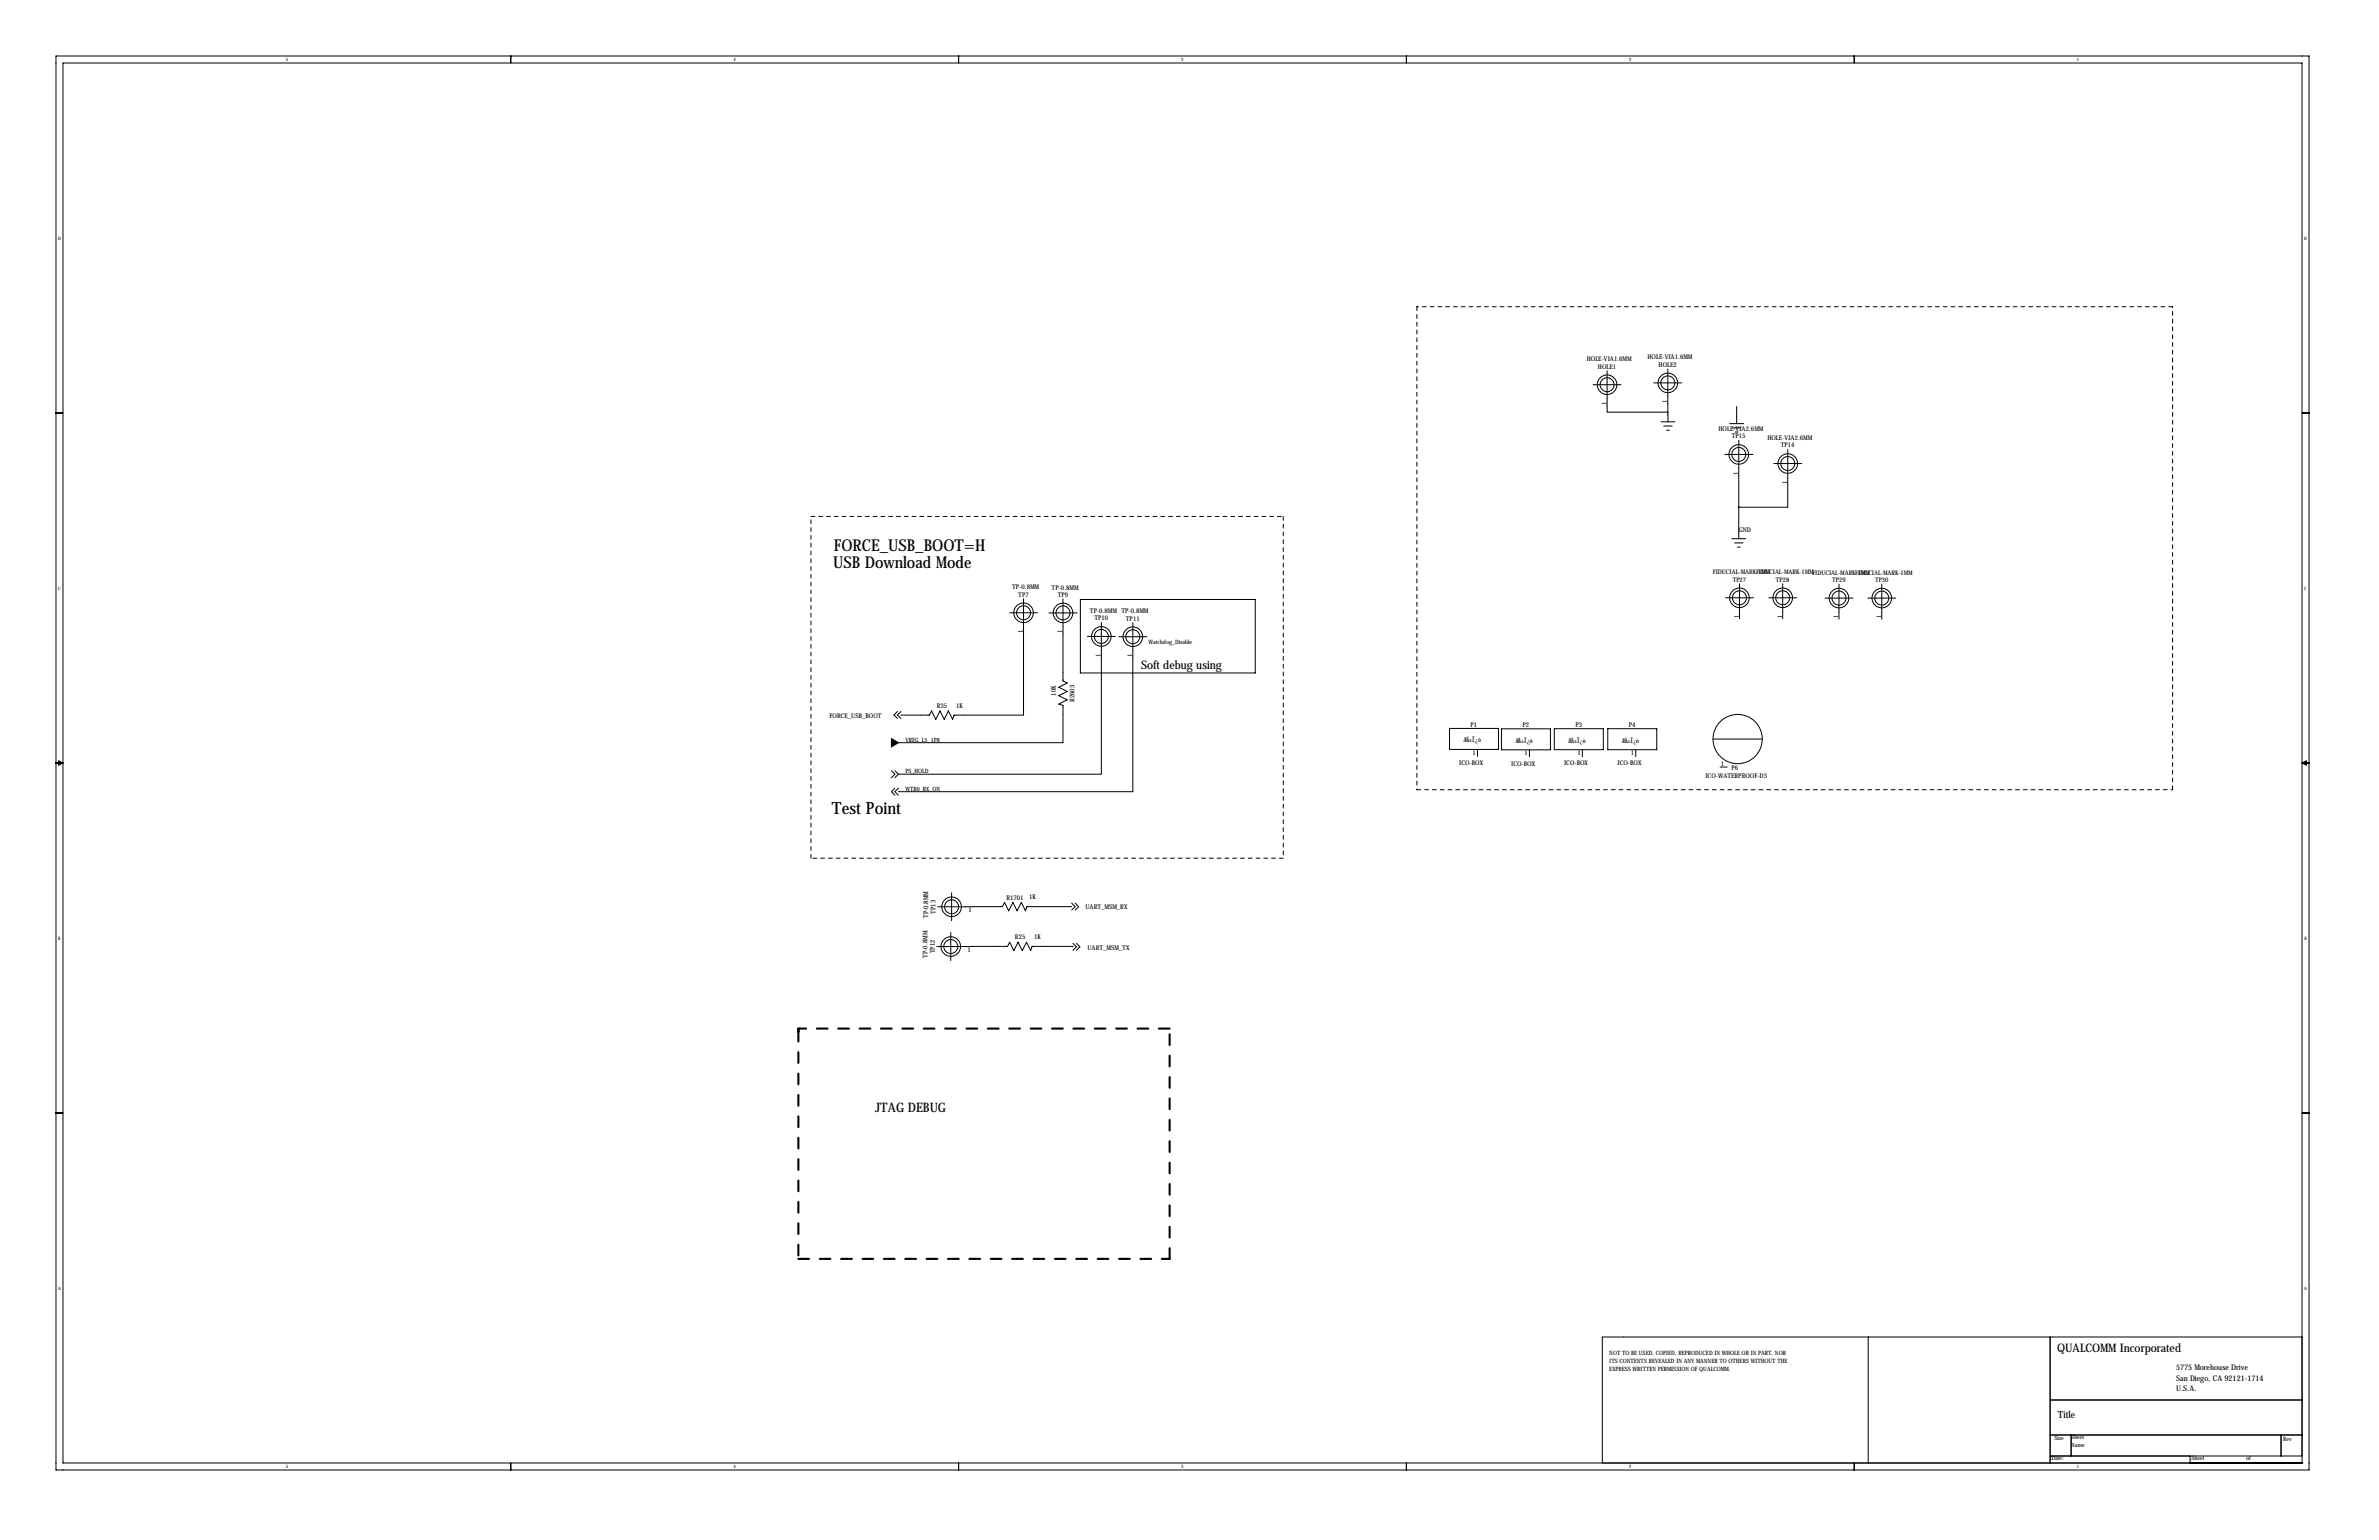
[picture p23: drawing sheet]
<svg xmlns="http://www.w3.org/2000/svg" width="864mm" height="559mm" viewBox="0 0 864 559" stroke-linecap="round" stroke-linejoin="round" font-family="sans-serif">
<defs><g id="words">
<text font-size="6.2" x="302" y="295.4">Test Point</text>
<g font-size="5.9">
<text x="302.7" y="199.8">FORCE_USB_BOOT=H</text>
<text x="302.4" y="206">USB Download Mode</text>
</g>
<text font-size="4.7" x="317.7" y="403.6">JTAG DEBUG</text>
<g font-size="4.3">
<text x="414.2" y="242.6">Soft debug using</text>
<text x="746.8" y="490.7">QUALCOMM Incorporated</text>
</g>
<text font-size="3.6" x="747" y="514.6">Title</text>
<g font-size="2.8">
<text x="789.9" y="497.3">5775 Morehouse Drive</text>
<text x="789.9" y="501.1">San Diego, CA 92121-1714</text>
<text x="789.9" y="504.8">U.S.A.</text>
</g>
<g font-size="2.4">
<text x="576" y="131.1">HOLE-VIA1.6MM</text>
<text x="598" y="130.4">HOLE-VIA1.6MM</text>
<text x="580.1" y="133.8">HOLE1</text>
<text x="602.1" y="133.1">HOLE2</text>
<text x="583.1" y="146.9" transform="rotate(-90 583.1 146.9)">1</text>
<text x="605.2" y="146.3" transform="rotate(-90 605.2 146.3)">1</text>
<text x="623.8" y="156.4">HOLE-VIA2.6MM</text>
<text x="628.7" y="159.1">TP15</text>
<text x="641.6" y="159.7">HOLE-VIA2.6MM</text>
<text x="646.5" y="162.4">TP14</text>
<text x="630.9" y="172.2" transform="rotate(-90 630.9 172.2)">1</text>
<text x="648.7" y="175.5" transform="rotate(-90 648.7 175.5)">1</text>
<text x="631.2" y="192.9">GND</text>
<text x="367.4" y="213.9">TP-0.8MM</text>
<text x="381.7" y="213.9">TP-0.8MM</text>
<text x="369.6" y="216.5">TP7</text>
<text x="384" y="216.6">TP9</text>
<text x="395.7" y="222.4">TP-0.8MM TP-0.8MM</text>
<text x="397.3" y="225.1">TP10</text>
<text x="408.7" y="225.2">TP11</text>
<text x="371.3" y="229.7" transform="rotate(-90 371.3 229.7)">1</text>
<text x="385.6" y="229.7" transform="rotate(-90 385.6 229.7)">1</text>
<text x="399.5" y="238.3" transform="rotate(-90 399.5 238.3)">1</text>
<text x="411" y="238.4" transform="rotate(-90 411 238.4)">1</text>
<text x="340.1" y="256.9">R35</text>
<text x="347.1" y="256.8">1K</text>
<text x="383.3" y="252.5" transform="rotate(-90 383.3 252.5)">10K</text>
<text x="390.1" y="254.8" transform="rotate(-90 390.1 254.8)">R2603</text>
<text x="301.1" y="260.6">FORCE_USB_BOOT</text>
<text x="533.9" y="263.8">P1</text>
<text x="552.7" y="264">P2</text>
<text x="571.9" y="263.9">P3</text>
<text x="591.3" y="263.9">P4</text>
<text x="534.6" y="273.8">1</text>
<text x="553.4" y="274">1</text>
<text x="572.6" y="273.9">1</text>
<text x="592" y="273.9">1</text>
<text x="529.7" y="277.7">ICO-BOX</text>
<text x="548.6" y="277.8">ICO-BOX</text>
<text x="567.8" y="277.8">ICO-BOX</text>
<text x="587.2" y="277.8">ICO-BOX</text>
<text x="624.7" y="278.1">1</text>
<text x="628.5" y="279.3">P6</text>
<text x="619.1" y="282.3">ICO-WATERPROOF-D3</text>
<text x="365.3" y="326.4">R1701</text>
<text x="373.6" y="326.3">1K</text>
<text x="394.1" y="329.8">UART_MSM_RX</text>
<text x="336.9" y="333.2" transform="rotate(-90 336.9 333.2)">TP-0.8MM</text>
<text x="339.6" y="331.5" transform="rotate(-90 339.6 331.5)">TP13</text>
<text x="351.5" y="330.9">1</text>
<text x="368.4" y="340.9">R25</text>
<text x="375.5" y="340.8">1K</text>
<text x="336.6" y="347.6" transform="rotate(-90 336.6 347.6)">TP-0.8MM</text>
<text x="339.3" y="346" transform="rotate(-90 339.3 346)">TP12</text>
<text x="351.2" y="345.4">1</text>
<text x="394.8" y="344.7">UART_MSM_TX</text>
</g>
<g font-size="2.3">
<text x="621.8" y="208.4">FIDUCIAL-MARK-1MM</text>
<text x="637.5" y="208.4">FIDUCIAL-MARK-1MMFIDUCIAL-MARK-1MM</text>
<text x="673.5" y="208.5">FIDUCIAL-MARK-1MM</text>
<text x="629" y="211.1">TP27</text>
<text x="644.7" y="211.1">TP28</text>
<text x="665.1" y="211.2">TP29</text>
<text x="680.7" y="211.2">TP30</text>
<text x="631.2" y="224.2" transform="rotate(-90 631.2 224.2)">1</text>
<text x="646.9" y="224.2" transform="rotate(-90 646.9 224.2)">1</text>
<text x="667.3" y="224.3" transform="rotate(-90 667.3 224.3)">1</text>
<text x="682.9" y="224.3" transform="rotate(-90 682.9 224.3)">1</text>
<text x="531.3" y="269.4">ÆÁ±Î¿ò</text>
<text x="550.1" y="269.5">ÆÁ±Î¿ò</text>
<text x="569.3" y="269.5">ÆÁ±Î¿ò</text>
<text x="588.7" y="269.5">ÆÁ±Î¿ò</text>
</g>
<g font-size="2.1">
<text x="416.9" y="233.7">Watchdog_Disable</text>
<text x="328.7" y="269.2">VREG_L5_1P8</text>
<text x="328.7" y="280.7">PS_HOLD</text>
<text x="328.7" y="287">WTR0_RX_ON</text>
<text x="584.2" y="491.7">NOT TO BE USED, COPIED, REPRODUCED IN WHOLE OR IN PART, NOR</text>
<text x="584.2" y="497.3">EXPRESS WRITTEN PERMISSION OF QUALCOMM.</text>
<text x="584.2" y="494.5">ITS CONTENTS REVEALED IN ANY MANNER TO OTHERS WITHOUT THE</text>
<text x="745.7" y="522.4">Size</text>
<text x="751.8" y="525">Name</text>
<text x="751.8" y="522.2">Sheet</text>
<text x="828.8" y="522.7">Rev</text>
<text x="744.7" y="529.8">Date:</text>
<text x="795.5" y="529.8">Sheet</text>
<text x="815.3" y="529.8">of</text>
</g>
<g font-size="1.7">
<text x="103.7" y="22.2">5</text>
<text x="266.3" y="22.2">4</text>
<text x="428.8" y="22.2">3</text>
<text x="591.4" y="22.2">2</text>
<text x="754" y="22.2">1</text>
<text x="21.1" y="86.9">D</text>
<text x="836.4" y="86.9">D</text>
<text x="21.1" y="213.9">C</text>
<text x="836.5" y="213.9">C</text>
<text x="21.2" y="340.9">B</text>
<text x="836.5" y="340.9">B</text>
<text x="21.1" y="467.9">A</text>
<text x="836.4" y="467.9">A</text>
<text x="103.7" y="532.7">5</text>
<text x="266.3" y="532.7">4</text>
<text x="428.8" y="532.7">3</text>
<text x="591.4" y="532.7">2</text>
<text x="754" y="532.7">1</text>
</g>
</g></defs>
<g fill="none" stroke="#000" stroke-width=".36">
<path d="M20.3 20.3h817.9v513.1h-817.9zM22.9 22.9h812.8v508h-812.8zM185.4 20.3v2.6M348 20.3v2.6M510.5 20.3v2.6M673.1 20.3v2.6M578.3 139.6h10.2M583.4 134.5v15.1h22M600.4 138.9h10.1M605.4 133.9v15.7M20.3 149.9h2.6M602.9 153.1h5.1"/>
<path d="M604 154.6h3M605 156.1h1M605.4 149.6l.1 3.5M627.9 153.7h5.1M628.9 155.2h3.1M629.9 156.8h1M630.4 147.5v6.2M631.2 159.8v35.7M835.7 149.9h2.5M626.1 164.9h10.2M643.9 168.2h10.1M649 163.1v20.9h-17.8"/>
<path d="M628.6 195.5h5.1M629.7 197h3M630.7 198.5h1M371.6 217.3v42.2h-25.3l-.5 1.5-1.5-3-1.6 3-1.5-3-1.5 3-1.5-3-.8 1.5-10.3-.1M385.9 217.3v29.8l1.5 .8-3 1.5 3 1.5-3 1.5 3 1.5-3 1.6 1.5 .5v13.5h-59.8M392.2 217.5h63.5v26.7h-63.5zM626.4 216.9h10.1M631.4 211.8v12.7M642.1 216.9h10.1M647.1 211.8v12.7M662.5 217h10.1M667.6 211.9v12.7"/>
<path d="M678 217h10.2M683.1 211.9v12.7M366.5 222.4h10.1M380.8 222.4h10.2M394.7 230.9h10.2M399.8 225.9v55h-73.7M406.1 231h10.2M411.2 226v61.3h-85.1M325.8 258.2l-1.3 1.2 1.3 1.3M327.1 258.2l-1.3 1.2 1.3 1.3M20.3 276.9h2.6M21.3 276.1l1.6 .8-1.6 .7z"/>
<path d="M323.6 279.7l1.3 1.2-1.3 1.3M324.9 279.7l1.2 1.2M526.2 264.3h17.8v7.6h-17.8zM536.3 271.9v2.6M545 264.5h17.8v7.6h-17.8zM555.2 272.1v2.5M564.2 264.4h17.8v7.6h-17.8zM574.4 272v2.6M583.6 264.4h17.8v7.6h-17.8zM593.8 272v2.6M621.9 268.2h17.8M624.4 278.3h2.6"/>
<path d="M835.7 276.9h2.5M835.7 276.9l1.5-.8v1.5zM324.9 286l-1.3 1.3 1.3 1.2M326.1 280.9l-1.2 1.3M326.1 286l-1.2 1.3 1.2 1.2M345.1 338.4v10.1M345.4 324v10.1M389 329h-16.2l-.5 1.5-1.6-3-1.5 3-1.5-3-1.5 3-1.6-3-.7 1.5h-23.5M389 327.7l1.3 1.3-1.3 1.3M390.3 327.7l1.3 1.3-1.3 1.3M340.1 343.5l25.7-.1 .7-1.5 1.5 3 1.6-3 1.5 3 1.5-3 1.5 3 .5-1.5 14.9 .2M389.5 342.3l1.3 1.3-1.3 1.2"/>
<path d="M390.8 342.3l1.2 1.3-1.2 1.2M20.3 403.9h2.6M835.7 403.9h2.5M678.2 485.1v45.8M744.2 485.1v45.8M835.7 485.1h-254v45.8M744.2 508h91.5M185.4 530.9v2.5M348 530.9v2.5M510.5 530.9v2.5M673.1 530.9v2.5M744.2 520.7h91.5"/>
<path d="M744.2 528.3h91.5M751.8 520.7v7.6M795 530.9h.1M795 528.3v2.6M828 520.7v7.6M835.7 530.9h.1"/>
<circle cx="583.4" cy="139.6" r="3.6"/>
<circle cx="583.4" cy="139.6" r="2.54"/>
<circle cx="605.4" cy="138.9" r="3.6"/>
<circle cx="605.4" cy="138.9" r="2.54"/>
<circle cx="631.2" cy="164.9" r="3.6"/>
<circle cx="631.2" cy="164.9" r="2.54"/>
<circle cx="649" cy="168.2" r="3.6"/>
<circle cx="649" cy="168.2" r="2.54"/>
<circle cx="631.4" cy="216.9" r="3.6"/>
<circle cx="631.4" cy="216.9" r="2.54"/>
<circle cx="647.1" cy="216.9" r="3.6"/>
<circle cx="647.1" cy="216.9" r="2.54"/>
<circle cx="667.6" cy="217" r="3.6"/>
<circle cx="667.6" cy="217" r="2.54"/>
<circle cx="683.1" cy="217" r="3.6"/>
<circle cx="683.1" cy="217" r="2.54"/>
<circle cx="371.6" cy="222.4" r="3.6"/>
<circle cx="371.6" cy="222.4" r="2.54"/>
<circle cx="385.9" cy="222.4" r="3.6"/>
<circle cx="385.9" cy="222.4" r="2.54"/>
<circle cx="399.8" cy="230.9" r="3.6"/>
<circle cx="399.8" cy="230.9" r="2.54"/>
<circle cx="411.2" cy="231" r="3.6"/>
<circle cx="411.2" cy="231" r="2.54"/>
<circle cx="630.8" cy="268.2" r="8.9"/>
<circle cx="345.4" cy="329" r="3.6"/>
<circle cx="345.4" cy="329" r="2.54"/>
<circle cx="345.1" cy="343.5" r="3.6"/>
<circle cx="345.1" cy="343.5" r="2.54"/>
</g>
<path d="M514.3 111.3v175.3M788.7 111.3h-274.4M294.4 187.4h171.4M465.8 187.4v124M514.3 286.6h274.4M788.7 286.6v-175.3M294.4 311.4v-124M465.8 311.4h-171.4" fill="none" stroke="#000" stroke-width=".36" stroke-dasharray="1.4 1.4"/>
<path d="M289.8 374v82.8M289.8 373.2v1.1M289.8 374.3h.1M424.6 373.2h-134.8M289.8 456.8h134.8M424.6 456.8v-83.6" fill="none" stroke="#000" stroke-width=".76" stroke-dasharray="3.9 3.9"/>
<path d="M323.6 268l2.5 1.5-2.5 1.5z" fill="#000" stroke="#000" stroke-width=".36"/>
<path d="M605.4 149.6a.05 .05 0 0 0 .1 0 .05 .05 0 0 0-.1 0z" fill="#000" stroke="#000" stroke-width=".51"/>
<use href="#words"/>
</svg>
